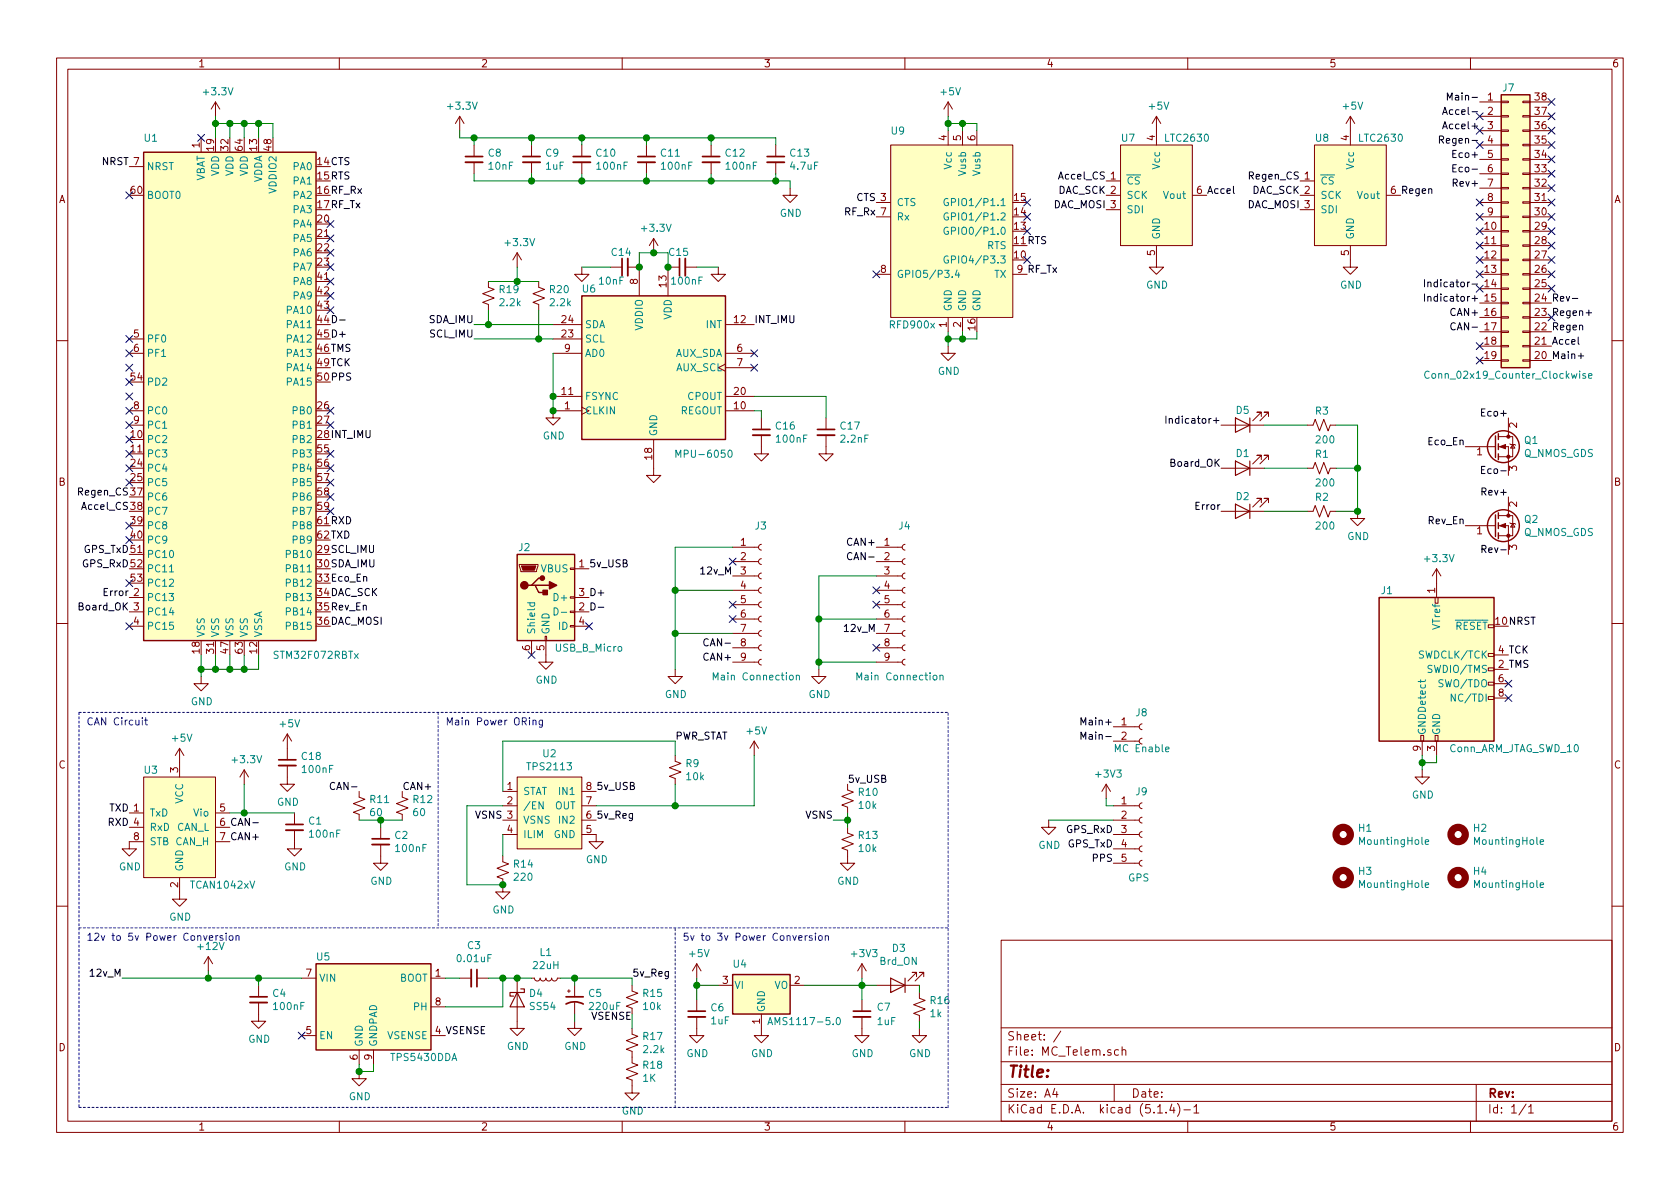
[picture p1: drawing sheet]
<svg xmlns="http://www.w3.org/2000/svg" width="297mm" height="210mm" viewBox="0 0 297 210" stroke-linecap="round" stroke-linejoin="round" font-family="sans-serif">
<defs><g id="words">
<text font-size="2.8" fill="#840000" x="178" y="190.5">Title:</text>
<g font-size="2.1" fill="#840000">
<text x="178" y="184">Sheet: /</text>
<text x="178" y="186.7">File: MC_Telem.sch</text>
<text x="178" y="196.9">KiCad E.D.A. kicad (5.1.4)-1</text>
<text x="178" y="194.1">Size: A4</text>
<text x="200" y="194.1">Date:</text>
<text x="263" y="194.1">Rev:</text>
<text x="263" y="196.9">Id: 1/1</text>
</g>
<g font-size="1.8" fill="#840000">
<text x="35" y="11.9">1</text>
<text x="85" y="11.9">2</text>
<text x="135" y="11.9">3</text>
<text x="185" y="11.9">4</text>
<text x="235" y="11.9">5</text>
<text x="285" y="11.9">6</text>
<text x="263" y="17.8">1</text>
<text x="271.4" y="17.8">38</text>
<text x="263" y="20.3">2</text>
<text x="263" y="22.9">3</text>
<text x="271.4" y="22.9">36</text>
<text x="271.4" y="20.3">37</text>
<text x="35.3" y="26.1" transform="rotate(-90 35.3 26.1)">1</text>
<text x="37.8" y="26.6" transform="rotate(-90 37.8 26.6)">19</text>
<text x="40.4" y="26.6" transform="rotate(-90 40.4 26.6)">32</text>
<text x="42.9" y="26.6" transform="rotate(-90 42.9 26.6)">64</text>
<text x="45.5" y="26.6" transform="rotate(-90 45.5 26.6)">13</text>
<text x="48" y="26.6" transform="rotate(-90 48 26.6)">48</text>
<text x="167.4" y="24.9" transform="rotate(-90 167.4 24.9)">4</text>
<text x="169.9" y="24.9" transform="rotate(-90 169.9 24.9)">5</text>
<text x="172.5" y="24.9" transform="rotate(-90 172.5 24.9)">6</text>
<text x="204.2" y="24.9" transform="rotate(-90 204.2 24.9)">4</text>
<text x="238.5" y="24.9" transform="rotate(-90 238.5 24.9)">4</text>
<text x="263" y="25.4">4</text>
<text x="263" y="27.9">5</text>
<text x="271.4" y="27.9">34</text>
<text x="271.4" y="25.4">35</text>
<text x="10.4" y="35.9">A</text>
<text x="23.2" y="34.3">60</text>
<text x="179.4" y="35.6">15</text>
<text x="263" y="30.5">6</text>
<text x="263" y="33">7</text>
<text x="263" y="35.6">8</text>
<text x="271.4" y="35.6">31</text>
<text x="271.4" y="33">32</text>
<text x="271.4" y="30.5">33</text>
<text x="285.4" y="35.9">A</text>
<text x="56.2" y="39.4">20</text>
<text x="56.2" y="41.9">21</text>
<text x="179.4" y="40.6">13</text>
<text x="179.4" y="38.1">14</text>
<text x="262.6" y="40.6">10</text>
<text x="263" y="38.1">9</text>
<text x="271.4" y="40.6">29</text>
<text x="271.4" y="38.1">30</text>
<text x="56.2" y="44.4">22</text>
<text x="56.2" y="47">23</text>
<text x="179.4" y="45.7">10</text>
<text x="204.2" y="45.2" transform="rotate(-90 204.2 45.2)">5</text>
<text x="238.5" y="45.2" transform="rotate(-90 238.5 45.2)">5</text>
<text x="262.6" y="43.2">11</text>
<text x="262.6" y="45.7">12</text>
<text x="271.4" y="45.7">27</text>
<text x="271.4" y="43.2">28</text>
<text x="56.2" y="49.5">41</text>
<text x="56.2" y="52.1">42</text>
<text x="112.8" y="50.3" transform="rotate(-90 112.8 50.3)">8</text>
<text x="117.9" y="50.7" transform="rotate(-90 117.9 50.7)">13</text>
<text x="155.7" y="48.3">8</text>
<text x="262.6" y="48.3">13</text>
<text x="262.6" y="50.8">14</text>
<text x="262.6" y="53.3">15</text>
<text x="271.4" y="50.8">25</text>
<text x="271.4" y="48.3">26</text>
<text x="23.6" y="59.7">5</text>
<text x="56.2" y="54.6">43</text>
<text x="99.4" y="59.7">23</text>
<text x="99.4" y="57.1">24</text>
<text x="129.8" y="57.1">12</text>
<text x="167.4" y="57.9" transform="rotate(-90 167.4 57.9)">1</text>
<text x="169.9" y="57.9" transform="rotate(-90 169.9 57.9)">2</text>
<text x="172.5" y="58.4" transform="rotate(-90 172.5 58.4)">16</text>
<text x="23.6" y="62.2">6</text>
<text x="99.8" y="62.2">9</text>
<text x="130.3" y="62.2">6</text>
<text x="130.3" y="64.8">7</text>
<text x="262.6" y="61">18</text>
<text x="262.6" y="63.5">19</text>
<text x="23.2" y="67.3">54</text>
<text x="99.4" y="69.8">11</text>
<text x="129.8" y="69.8">20</text>
<text x="23.2" y="77.5">10</text>
<text x="23.6" y="72.4">8</text>
<text x="23.6" y="74.9">9</text>
<text x="56.2" y="72.4">26</text>
<text x="56.2" y="74.9">27</text>
<text x="99.8" y="72.4">1</text>
<text x="129.8" y="72.4">10</text>
<text x="268.2" y="75.7" transform="rotate(-90 268.2 75.7)">2</text>
<text x="23.2" y="80">11</text>
<text x="23.2" y="82.5">24</text>
<text x="56.2" y="80">55</text>
<text x="56.2" y="82.5">56</text>
<text x="115.3" y="81.2" transform="rotate(-90 115.3 81.2)">18</text>
<text x="261.1" y="80.5">1</text>
<text x="268.2" y="83.3" transform="rotate(-90 268.2 83.3)">3</text>
<text x="10.4" y="85.9">B</text>
<text x="23.2" y="85.1">25</text>
<text x="56.2" y="85.1">57</text>
<text x="56.2" y="87.6">58</text>
<text x="268.2" y="89.6" transform="rotate(-90 268.2 89.6)">2</text>
<text x="285.4" y="85.9">B</text>
<text x="23.2" y="92.7">39</text>
<text x="23.2" y="95.2">40</text>
<text x="56.2" y="90.2">59</text>
<text x="261.1" y="94.5">1</text>
<text x="102.4" y="100.3">1</text>
<text x="131" y="96.5">1</text>
<text x="131" y="99.1">2</text>
<text x="131" y="101.6">3</text>
<text x="156.4" y="96.5">1</text>
<text x="156.4" y="99.1">2</text>
<text x="156.4" y="101.6">3</text>
<text x="268.2" y="97.3" transform="rotate(-90 268.2 97.3)">3</text>
<text x="23.2" y="102.9">53</text>
<text x="23.6" y="107.9">3</text>
<text x="131" y="104.1">4</text>
<text x="131" y="106.7">5</text>
<text x="156.4" y="104.1">4</text>
<text x="156.4" y="106.7">5</text>
<text x="253.7" y="104.9" transform="rotate(-90 253.7 104.9)">1</text>
<text x="23.6" y="110.5">4</text>
<text x="102.4" y="110.5">4</text>
<text x="131" y="109.2">6</text>
<text x="131" y="111.8">7</text>
<text x="156.4" y="109.2">6</text>
<text x="156.4" y="111.8">7</text>
<text x="35.3" y="115.5" transform="rotate(-90 35.3 115.5)">18</text>
<text x="37.8" y="115.5" transform="rotate(-90 37.8 115.5)">31</text>
<text x="40.4" y="115.5" transform="rotate(-90 40.4 115.5)">47</text>
<text x="42.9" y="115.5" transform="rotate(-90 42.9 115.5)">63</text>
<text x="45.5" y="115.5" transform="rotate(-90 45.5 115.5)">12</text>
<text x="93.7" y="115" transform="rotate(-90 93.7 115)">6</text>
<text x="96.3" y="115" transform="rotate(-90 96.3 115)">5</text>
<text x="131" y="114.3">8</text>
<text x="131" y="116.8">9</text>
<text x="156.4" y="114.3">8</text>
<text x="156.4" y="116.8">9</text>
<text x="264.9" y="120.6">6</text>
<text x="264.9" y="123.2">8</text>
<text x="198.3" y="128.3">1</text>
<text x="198.3" y="130.8">2</text>
<text x="10.4" y="135.9">C</text>
<text x="31.5" y="136.6" transform="rotate(-90 31.5 136.6)">3</text>
<text x="251.2" y="132.8" transform="rotate(-90 251.2 132.8)">9</text>
<text x="253.7" y="132.8" transform="rotate(-90 253.7 132.8)">3</text>
<text x="285.4" y="135.9">C</text>
<text x="38.9" y="143.5">5</text>
<text x="89.7" y="139.7">1</text>
<text x="89.7" y="142.2">2</text>
<text x="103.7" y="142.2">7</text>
<text x="103.7" y="139.7">8</text>
<text x="198.3" y="142.2">1</text>
<text x="23.6" y="148.6">8</text>
<text x="89.7" y="147.3">4</text>
<text x="103.7" y="147.3">5</text>
<text x="103.7" y="144.8">6</text>
<text x="198.3" y="144.8">2</text>
<text x="198.3" y="147.3">3</text>
<text x="198.3" y="149.9">4</text>
<text x="198.3" y="152.4">5</text>
<text x="31.5" y="156.9" transform="rotate(-90 31.5 156.9)">2</text>
<text x="54.1" y="172.7">7</text>
<text x="77" y="172.7">1</text>
<text x="127.8" y="174">3</text>
<text x="140.5" y="174">2</text>
<text x="77" y="177.8">8</text>
<text x="10.4" y="185.9">D</text>
<text x="54.1" y="182.9">5</text>
<text x="134.4" y="181.1" transform="rotate(-90 134.4 181.1)">1</text>
<text x="285.4" y="185.9">D</text>
<text x="63.2" y="187.4" transform="rotate(-90 63.2 187.4)">6</text>
<text x="65.8" y="187.4" transform="rotate(-90 65.8 187.4)">9</text>
<text x="35" y="199.9">1</text>
<text x="85" y="199.9">2</text>
<text x="135" y="199.9">3</text>
<text x="185" y="199.9">4</text>
<text x="235" y="199.9">5</text>
<text x="285" y="199.9">6</text>
</g>
<g font-size="1.8" fill="#008484">
<text x="36.1" y="16.9">+3.3V</text>
<text x="166.4" y="16.9">+5V</text>
<text x="265.7" y="16.2">J7</text>
<text x="79.3" y="19.4">+3.3V</text>
<text x="157.6" y="23.8">U9</text>
<text x="203.3" y="19.4">+5V</text>
<text x="237.5" y="19.4">+5V</text>
<text x="25.6" y="25.1">U1</text>
<text x="86.4" y="27.7">C8</text>
<text x="96.5" y="27.7">C9</text>
<text x="105.5" y="27.7">C10</text>
<text x="116.9" y="27.7">C11</text>
<text x="128.3" y="27.7">C12</text>
<text x="139.8" y="27.7">C13</text>
<text x="168.3" y="29.8" transform="rotate(-90 168.3 29.8)">Vcc</text>
<text x="198.3" y="25.1">U7</text>
<text x="205.1" y="29.8" transform="rotate(-90 205.1 29.8)">Vcc</text>
<text x="206.2" y="25.1">LTC2630</text>
<text x="232.6" y="25.1">U8</text>
<text x="239.4" y="29.8" transform="rotate(-90 239.4 29.8)">Vcc</text>
<text x="240.5" y="25.1">LTC2630</text>
<text x="25.9" y="35.2">BOOT0</text>
<text x="25.9" y="30.1">NRST</text>
<text x="36.2" y="32.3" transform="rotate(-90 36.2 32.3)">VBAT</text>
<text x="38.7" y="31.2" transform="rotate(-90 38.7 31.2)">VDD</text>
<text x="41.3" y="31.2" transform="rotate(-90 41.3 31.2)">VDD</text>
<text x="43.8" y="31.2" transform="rotate(-90 43.8 31.2)">VDD</text>
<text x="46.4" y="32.4" transform="rotate(-90 46.4 32.4)">VDDA</text>
<text x="48.9" y="34" transform="rotate(-90 48.9 34)">VDDIO2</text>
<text x="51.9" y="30.1">PA0</text>
<text x="51.9" y="32.6">PA1</text>
<text x="51.9" y="35.2">PA2</text>
<text x="86.5" y="30">10nF</text>
<text x="96.5" y="30">1uF</text>
<text x="105.7" y="30">100nF</text>
<text x="117.1" y="30">100nF</text>
<text x="128.5" y="30">100nF</text>
<text x="139.9" y="30">4.7uF</text>
<text x="170.8" y="31" transform="rotate(-90 170.8 31)">Vusb</text>
<text x="173.4" y="31" transform="rotate(-90 173.4 31)">Vusb</text>
<text x="199.1" y="32.6">CS</text>
<text x="199.1" y="35.2">SCK</text>
<text x="205.9" y="35.2">Vout</text>
<text x="233.4" y="32.6">CS</text>
<text x="233.4" y="35.2">SCK</text>
<text x="240.2" y="35.2">Vout</text>
<text x="51.9" y="37.7">PA3</text>
<text x="51.9" y="40.3">PA4</text>
<text x="113.6" y="41">+3.3V</text>
<text x="137.9" y="38.3">GND</text>
<text x="158.5" y="36.4">CTS</text>
<text x="158.5" y="39">Rx</text>
<text x="168.5" y="41.5">GPIO0/P1.0</text>
<text x="168.5" y="39">GPIO1/P1.2</text>
<text x="168.5" y="36.4">GPIO1/P1.1</text>
<text x="199.1" y="37.7">SDI</text>
<text x="233.4" y="37.7">SDI</text>
<text x="51.9" y="42.8">PA5</text>
<text x="51.9" y="45.3">PA6</text>
<text x="51.9" y="47.9">PA7</text>
<text x="89.5" y="43.5">+3.3V</text>
<text x="108.2" y="45.3">C14</text>
<text x="118.4" y="45.3">C15</text>
<text x="168.5" y="46.6">GPIO4/P3.3</text>
<text x="174.5" y="44.1">RTS</text>
<text x="205.1" y="42.4" transform="rotate(-90 205.1 42.4)">GND</text>
<text x="239.4" y="42.4" transform="rotate(-90 239.4 42.4)">GND</text>
<text x="51.9" y="50.4">PA8</text>
<text x="51.9" y="53">PA9</text>
<text x="88.4" y="51.8">R19</text>
<text x="97.3" y="51.8">R20</text>
<text x="103" y="51.7">U6</text>
<text x="106" y="50.3">10nF</text>
<text x="118.9" y="50.3">100nF</text>
<text x="158.5" y="49.1">GPIO5/P3.4</text>
<text x="175.8" y="49.1">TX</text>
<text x="202.6" y="51">GND</text>
<text x="236.9" y="51">GND</text>
<text x="51" y="55.5">PA10</text>
<text x="51" y="58">PA11</text>
<text x="88.5" y="54.1">2.2k</text>
<text x="97.4" y="54.1">2.2k</text>
<text x="103.4" y="58">SDA</text>
<text x="113.7" y="58.4" transform="rotate(-90 113.7 58.4)">VDDIO</text>
<text x="118.7" y="56.6" transform="rotate(-90 118.7 56.6)">VDD</text>
<text x="124.9" y="58">INT</text>
<text x="157.5" y="58.1">RFD900x</text>
<text x="168.3" y="55.1" transform="rotate(-90 168.3 55.1)">GND</text>
<text x="170.8" y="55.1" transform="rotate(-90 170.8 55.1)">GND</text>
<text x="173.4" y="55.1" transform="rotate(-90 173.4 55.1)">GND</text>
<text x="25.9" y="60.6">PF0</text>
<text x="25.9" y="63.1">PF1</text>
<text x="51" y="60.6">PA12</text>
<text x="51" y="63.1">PA13</text>
<text x="51" y="65.7">PA14</text>
<text x="103.4" y="60.6">SCL</text>
<text x="103.4" y="63.1">AD0</text>
<text x="119.3" y="63.1">AUX_SDA</text>
<text x="119.5" y="65.7">AUX_SCL</text>
<text x="25.9" y="68.2">PD2</text>
<text x="51" y="68.2">PA15</text>
<text x="103.4" y="70.7">FSYNC</text>
<text x="121.6" y="70.7">CPOUT</text>
<text x="165.8" y="66.3">GND</text>
<text x="252.8" y="67">Conn_02x19_Counter_Clockwise</text>
<text x="25.9" y="73.3">PC0</text>
<text x="25.9" y="75.8">PC1</text>
<text x="51.9" y="73.3">PB0</text>
<text x="51.9" y="75.8">PB1</text>
<text x="96" y="77.7">GND</text>
<text x="103.4" y="73.3">CLKIN</text>
<text x="116.2" y="77.2" transform="rotate(-90 116.2 77.2)">GND</text>
<text x="120.2" y="73.3">REGOUT</text>
<text x="137.2" y="76">C16</text>
<text x="148.7" y="76">C17</text>
<text x="218.6" y="73.2">D5</text>
<text x="232.6" y="73.3">R3</text>
<text x="25.9" y="78.4">PC2</text>
<text x="25.9" y="80.9">PC3</text>
<text x="25.9" y="83.4">PC4</text>
<text x="51.9" y="78.4">PB2</text>
<text x="51.9" y="80.9">PB3</text>
<text x="51.9" y="83.4">PB4</text>
<text x="120.2" y="80.9">MPU-6050</text>
<text x="137.4" y="78.3">100nF</text>
<text x="148.8" y="78.3">2.2nF</text>
<text x="218.6" y="80.8">D1</text>
<text x="232.6" y="80.9">R1</text>
<text x="232.8" y="78.4">200</text>
<text x="269.4" y="80.8">Q_NMOS_GDS</text>
<text x="269.6" y="78.5">Q1</text>
<text x="25.9" y="86">PC5</text>
<text x="25.9" y="88.5">PC6</text>
<text x="51.9" y="86">PB5</text>
<text x="51.9" y="88.5">PB6</text>
<text x="218.6" y="88.4">D2</text>
<text x="232.6" y="88.6">R2</text>
<text x="232.8" y="86">200</text>
<text x="25.9" y="91.1">PC7</text>
<text x="25.9" y="93.6">PC8</text>
<text x="51.9" y="91.1">PB7</text>
<text x="51.9" y="93.6">PB8</text>
<text x="133.6" y="93.6">J3</text>
<text x="159" y="93.6">J4</text>
<text x="232.8" y="93.6">200</text>
<text x="238.2" y="95.5">GND</text>
<text x="269.4" y="94.8">Q_NMOS_GDS</text>
<text x="269.6" y="92.5">Q2</text>
<text x="25.9" y="98.7">PC10</text>
<text x="25.9" y="101.2">PC11</text>
<text x="25.9" y="96.1">PC9</text>
<text x="51" y="98.7">PB10</text>
<text x="51" y="101.2">PB11</text>
<text x="51.9" y="96.1">PB9</text>
<text x="91.7" y="97.5">J2</text>
<text x="95.7" y="101.2">VBUS</text>
<text x="252" y="99.4">+3.3V</text>
<text x="25.9" y="103.8">PC12</text>
<text x="25.9" y="106.3">PC13</text>
<text x="51" y="103.8">PB12</text>
<text x="51" y="106.3">PB13</text>
<text x="98.3" y="106.3">D+</text>
<text x="244.2" y="105.1">J1</text>
<text x="25.9" y="108.8">PC14</text>
<text x="25.9" y="111.4">PC15</text>
<text x="36.2" y="112.8" transform="rotate(-90 36.2 112.8)">VSS</text>
<text x="38.7" y="112.8" transform="rotate(-90 38.7 112.8)">VSS</text>
<text x="41.3" y="112.8" transform="rotate(-90 41.3 112.8)">VSS</text>
<text x="43.8" y="112.8" transform="rotate(-90 43.8 112.8)">VSS</text>
<text x="46.4" y="112.8" transform="rotate(-90 46.4 112.8)">VSSA</text>
<text x="51" y="108.8">PB14</text>
<text x="51" y="111.4">PB15</text>
<text x="94.6" y="112.3" transform="rotate(-90 94.6 112.3)">Shield</text>
<text x="97.2" y="112.3" transform="rotate(-90 97.2 112.3)">GND</text>
<text x="98.8" y="111.4">ID</text>
<text x="254.6" y="111.2" transform="rotate(-90 254.6 111.2)">VTref</text>
<text x="257.3" y="111.4">RESET</text>
<text x="48.7" y="116.5">STM32F072RBTx</text>
<text x="98.3" y="115.2">USB_B_Micro</text>
<text x="251.3" y="116.5">SWDCLK/TCK</text>
<text x="252.9" y="119">SWDIO/TMS</text>
<text x="33.7" y="124.7">GND</text>
<text x="94.7" y="120.9">GND</text>
<text x="117.6" y="123.4">GND</text>
<text x="126.6" y="120.3">Main Connection</text>
<text x="143" y="123.4">GND</text>
<text x="152" y="120.3">Main Connection</text>
<text x="254.7" y="121.5">SWO/TDO</text>
<text x="257.3" y="124.1">NC/TDI</text>
<text x="30.5" y="131.2">+5V</text>
<text x="49.6" y="128.6">+5V</text>
<text x="132.1" y="129.9">+5V</text>
<text x="200.9" y="126.7">J8</text>
<text x="252.1" y="130" transform="rotate(-90 252.1 130)">GNDDetect</text>
<text x="254.6" y="130" transform="rotate(-90 254.6 130)">GND</text>
<text x="25.6" y="136.8">U3</text>
<text x="41.2" y="135">+3.3V</text>
<text x="53.4" y="134.4">C18</text>
<text x="53.6" y="136.7">100nF</text>
<text x="93.5" y="136.2">TPS2113</text>
<text x="96" y="133.9">U2</text>
<text x="121.3" y="135.7">R9</text>
<text x="121.4" y="138">10k</text>
<text x="193.9" y="137.5">+3V3</text>
<text x="197.4" y="133">MC Enable</text>
<text x="256.2" y="133">Conn_ARM_JTAG_SWD_10</text>
<text x="32.4" y="142.2" transform="rotate(-90 32.4 142.2)">VCC</text>
<text x="49" y="142.5">GND</text>
<text x="65.5" y="142">R11</text>
<text x="73.1" y="142">R12</text>
<text x="92.5" y="140.6">STAT</text>
<text x="92.5" y="143.1">/EN</text>
<text x="98.1" y="143.1">OUT</text>
<text x="99.1" y="140.6">IN1</text>
<text x="151.9" y="140.7">R10</text>
<text x="151.9" y="143">10k</text>
<text x="200.9" y="140.6">J9</text>
<text x="249.6" y="141.2">GND</text>
<text x="26.4" y="144.4">TxD</text>
<text x="26.4" y="146.9">RxD</text>
<text x="26.4" y="149.5">STB CAN_H</text>
<text x="31.2" y="146.9">CAN_L</text>
<text x="34.3" y="144.4">Vio</text>
<text x="54.6" y="145.8">C1</text>
<text x="54.9" y="148.1">100nF</text>
<text x="65.5" y="144.3">60</text>
<text x="69.8" y="148.4">C2</text>
<text x="73.2" y="144.3">60</text>
<text x="92.5" y="145.7">VSNS</text>
<text x="92.5" y="148.2">ILIM</text>
<text x="97.9" y="148.2">GND</text>
<text x="99.1" y="145.7">IN2</text>
<text x="151.9" y="148.4">R13</text>
<text x="240.3" y="147.1">H1</text>
<text x="240.6" y="149.4">MountingHole</text>
<text x="260.6" y="147.1">H2</text>
<text x="260.9" y="149.4">MountingHole</text>
<text x="21" y="153.9">GND</text>
<text x="32.4" y="154.2" transform="rotate(-90 32.4 154.2)">GND</text>
<text x="50.2" y="153.9">GND</text>
<text x="70.1" y="150.7">100nF</text>
<text x="90.9" y="153.4">R14</text>
<text x="91" y="155.7">220</text>
<text x="103.6" y="152.6">GND</text>
<text x="151.9" y="150.7">10k</text>
<text x="183.6" y="150.1">GND</text>
<text x="199.5" y="155.9">GPS</text>
<text x="240.3" y="154.7">H3</text>
<text x="260.6" y="154.7">H4</text>
<text x="33.9" y="157.1">TCAN1042xV</text>
<text x="65.5" y="156.5">GND</text>
<text x="87.1" y="161.5">GND</text>
<text x="148" y="156.5">GND</text>
<text x="240.6" y="157">MountingHole</text>
<text x="260.9" y="157">MountingHole</text>
<text x="29.9" y="162.8">GND</text>
<text x="35.1" y="168">+12V</text>
<text x="82.7" y="167.8">C3</text>
<text x="56" y="169.8">U5</text>
<text x="56.4" y="173.6">VIN</text>
<text x="70.6" y="173.6">BOOT</text>
<text x="81" y="170.1">0.01uF</text>
<text x="94.4" y="171.4">22uH</text>
<text x="95.5" y="169.1">L1</text>
<text x="122" y="169.3">+5V</text>
<text x="129.7" y="171.1">U4</text>
<text x="150.7" y="169.3">+3V3</text>
<text x="155.6" y="170.6">Brd_ON</text>
<text x="157.8" y="168.3">D3</text>
<text x="48.3" y="176.3">C4</text>
<text x="48.5" y="178.6">100nF</text>
<text x="73.2" y="178.7">PH</text>
<text x="93.6" y="176.3">D4</text>
<text x="93.8" y="178.6">SS54</text>
<text x="104.1" y="176.3">C5</text>
<text x="104.4" y="178.6">220uF</text>
<text x="113.8" y="176.3">R15</text>
<text x="113.8" y="178.6">10k</text>
<text x="125.7" y="178.8">C6</text>
<text x="129.8" y="174.9">VI</text>
<text x="135.3" y="179.1" transform="rotate(-90 135.3 179.1)">GND</text>
<text x="136.9" y="174.9">VO</text>
<text x="155.1" y="178.7">C7</text>
<text x="164.5" y="179.9">1k</text>
<text x="164.6" y="177.6">R16</text>
<text x="43.9" y="184.4">GND</text>
<text x="56.4" y="183.8">EN</text>
<text x="64.1" y="185.2" transform="rotate(-90 64.1 185.2)">GND</text>
<text x="66.7" y="185.2" transform="rotate(-90 66.7 185.2)">GNDPAD</text>
<text x="68.5" y="183.8">VSENSE</text>
<text x="89.6" y="185.7">GND</text>
<text x="99.8" y="185.7">GND</text>
<text x="113.8" y="183.9">R17</text>
<text x="125.8" y="181.1">1uF</text>
<text x="136.8" y="181.3">AMS1117-5.0</text>
<text x="155.2" y="181.3">1uF</text>
<text x="69.3" y="187.6">TPS5430DDA</text>
<text x="113.7" y="191.3">1K</text>
<text x="113.8" y="189">R18</text>
<text x="113.9" y="186.2">2.2k</text>
<text x="121.4" y="186.9">GND</text>
<text x="132.8" y="186.9">GND</text>
<text x="150.6" y="186.9">GND</text>
<text x="160.7" y="186.9">GND</text>
<text x="61.7" y="194.6">GND</text>
<text x="109.9" y="197.1">GND</text>
</g>
<g font-size="1.8">
<text x="257" y="17.8">Main-</text>
<text x="255.9" y="22.9">Accel+</text>
<text x="256.3" y="20.3">Accel-</text>
<text x="18" y="29.2">NRST 7</text>
<text x="56.2" y="29.2">14CTS</text>
<text x="255.6" y="25.4">Regen-</text>
<text x="257.4" y="27.9">Eco+</text>
<text x="56.2" y="31.7">15RTS</text>
<text x="56.2" y="34.3">16RF_Rx</text>
<text x="151.4" y="35.6">CTS 3</text>
<text x="187" y="34.3">DAC_SCK 2</text>
<text x="187.4" y="31.7">Accel_CS 1</text>
<text x="211.6" y="34.3">6 Accel</text>
<text x="221" y="31.7">Regen_CS 1</text>
<text x="221.3" y="34.3">DAC_SCK 2</text>
<text x="245.9" y="34.3">6 Regen</text>
<text x="257.4" y="33">Rev+</text>
<text x="257.8" y="30.5">Eco-</text>
<text x="56.2" y="36.8">17RF_Tx</text>
<text x="149.3" y="38.1">RF_Rx 7</text>
<text x="186.2" y="36.8">DAC_MOSI 3</text>
<text x="220.5" y="36.8">DAC_MOSI 3</text>
<text x="179.4" y="43.2">11RTS</text>
<text x="179.9" y="48.3">9 RF_Tx</text>
<text x="253.1" y="53.3">Indicator+</text>
<text x="253.6" y="50.8">Indicator-</text>
<text x="271.4" y="53.3">24 Rev-</text>
<text x="56.2" y="57.1">44D-</text>
<text x="56.2" y="59.7">45D+</text>
<text x="75.9" y="57.1">SDA_IMU</text>
<text x="76" y="59.7">SCL_IMU</text>
<text x="133.3" y="57.1">INT_IMU</text>
<text x="256.7" y="55.9">CAN+ 16</text>
<text x="257.2" y="58.4">CAN- 17</text>
<text x="271.4" y="58.4">22 Regen</text>
<text x="56.2" y="62.2">46TMS</text>
<text x="56.2" y="64.8">49TCK</text>
<text x="271.4" y="63.5">20 Main+</text>
<text x="271.4" y="61">21 Accel</text>
<text x="56.2" y="67.3">50PPS</text>
<text x="56.2" y="77.5">28INT_IMU</text>
<text x="207.4" y="74.9">Indicator+</text>
<text x="262.4" y="73.7">Eco+</text>
<text x="207.2" y="82.5">Board_OK</text>
<text x="252.6" y="78.7">Eco_En</text>
<text x="262.9" y="83.8">Eco-</text>
<text x="14" y="87.6">Regen_CS 37</text>
<text x="262.4" y="87.6">Rev+</text>
<text x="14.7" y="90.2">Accel_CS 38</text>
<text x="56.2" y="92.7">61RXD</text>
<text x="56.2" y="95.2">62TXD</text>
<text x="211.6" y="90.2">Error</text>
<text x="252.6" y="92.7">Rev_En</text>
<text x="14.6" y="100.3">GPS_RxD 52</text>
<text x="14.8" y="97.8">GPS_TxD 51</text>
<text x="56.2" y="97.8">29SCL_IMU</text>
<text x="56.2" y="100.3">30SDA_IMU</text>
<text x="104.1" y="100.3">5v_USB</text>
<text x="124.1" y="101.6">12v_M</text>
<text x="150.1" y="96.5">CAN+</text>
<text x="150.5" y="99.1">CAN-</text>
<text x="262.9" y="97.8">Rev-</text>
<text x="14.1" y="107.9">Board_OK</text>
<text x="18.5" y="105.4">Error 2</text>
<text x="56.2" y="102.9">33Eco_En</text>
<text x="56.2" y="105.4">34DAC_SCK</text>
<text x="56.2" y="107.9">35Rev_En</text>
<text x="102.4" y="107.9">2 D-</text>
<text x="102.4" y="105.4">3 D+</text>
<text x="56.2" y="110.5">36DAC_MOSI</text>
<text x="149.5" y="111.8">12v_M</text>
<text x="264.5" y="110.5">10NRST</text>
<text x="124.7" y="116.8">CAN+</text>
<text x="125.1" y="114.3">CAN-</text>
<text x="264.9" y="118.1">2 TMS</text>
<text x="264.9" y="115.6">4 TCK</text>
<text x="119.4" y="130.8">PWR_STAT</text>
<text x="191.8" y="128.3">Main+</text>
<text x="192.2" y="130.8">Main-</text>
<text x="19.3" y="143.5">TXD 1</text>
<text x="59.1" y="139.7">CAN-</text>
<text x="71.1" y="139.7">CAN+</text>
<text x="105.4" y="139.7">5v_USB</text>
<text x="149.9" y="138.4">5v_USB</text>
<text x="19.1" y="146">RXD 4</text>
<text x="38.9" y="146">6 CAN-</text>
<text x="38.9" y="148.6">7 CAN+</text>
<text x="84.1" y="144.8">VSNS 3</text>
<text x="105.4" y="144.8">5v_Reg</text>
<text x="142.5" y="144.8">VSNS</text>
<text x="188.6" y="147.3">GPS_RxD</text>
<text x="188.8" y="149.9">GPS_TxD</text>
<text x="193.3" y="152.4">PPS</text>
<text x="16.2" y="172.7">12v_M</text>
<text x="111.8" y="172.7">5v_Reg</text>
<text x="77" y="182.9">4 VSENSE</text>
<text x="104.6" y="180.3">VSENSE</text>
</g>
<text font-size="1.8" fill="#000084" x="271.4" y="55.9">23 Regen+</text>
<g font-size="1.8" fill="#0000c2">
<text x="15.2" y="128.3">CAN Circuit</text>
<text x="78.7" y="128.3">Main Power ORing</text>
<text x="15.2" y="166.4">12v to 5v Power Conversion</text>
<text x="120.6" y="166.4">5v to 3v Power Conversion</text>
</g>
</g></defs>
<g fill="none" stroke="#840000" stroke-width=".18">
<path d="M10 10.3h277v189.9h-277zM12 12.2h273v186.1h-273zM38.1 18l-.8 1.3M38.1 18v2.6M38.1 18l.8 1.3M60 10.3v1.9M110 10.3v1.9M160 10.3v1.9M167.6 18v2.6M167.6 18l-.7 1.3M167.6 18l.8 1.3M210 10.3v1.9"/>
<path d="M260 10.3v1.9M261.6 18h3.8M265.4 17.9h1.3v.3h-1.3zM269.2 17.9h1.3v.3h-1.3zM270.5 18h3.8M22.9 29.5h2.5M35.6 24.4v2.5M81.3 20.6l-.8 1.2M81.3 20.6v2.5M81.3 20.6l.7 1.2M83.8 25.6v2.1M83.8 28.7v2"/>
<path d="M94 25.6v2.1M94 28.7v2M102.9 25.6v2.1M102.9 28.7v2M114.3 25.6v2.1M114.3 28.7v2M125.7 25.6v2.1M125.7 28.7v2M137.2 25.6v2.1M137.2 28.7v2M139.7 33.3v1.2h1.3l-1.3 1.3-1.3-1.3h1.3M154.9 35.8h2.6"/>
<path d="M154.9 38.3h2.6M157.5 25.6h21.6v30.5h-21.6zM167.6 23.1v2.5M170.2 23.1v2.5M172.7 23.1v2.5M195.6 32h2.5M195.6 34.5h2.5M195.6 37.1h2.5M198.1 25.6h12.7v17.8h-12.7zM204.5 20.6v5M204.5 20.6l-.8 1.2M204.5 20.6l.7 1.2"/>
<path d="M210.8 34.5h2.6M229.9 32h2.5M229.9 34.5h2.5M229.9 37.1h2.5M232.4 25.6h12.7v17.8h-12.7zM238.8 20.6l-.8 1.2M238.8 20.6v5M238.8 20.6l.7 1.2M245.1 34.5h2.5M261.6 35.8h3.8M261.6 38.3h3.8M261.6 20.6h3.8"/>
<path d="M261.6 23.1h3.8M261.6 33.3h3.8M261.6 30.7h3.8M261.6 28.2h3.8M261.6 25.6h3.8M265.4 38.2h1.3v.3h-1.3zM265.4 35.7h1.3v.2h-1.3zM265.4 33.1h1.3v.3h-1.3zM265.4 30.6h1.3v.3h-1.3zM265.4 28.1h1.3v.2h-1.3zM265.4 25.5h1.3v.3h-1.3zM265.4 23h1.3v.2h-1.3z"/>
<path d="M265.4 20.4h1.3v.3h-1.3zM269.2 38.2h1.3v.3h-1.3zM269.2 35.7h1.3v.2h-1.3zM269.2 33.1h1.3v.3h-1.3zM269.2 30.6h1.3v.3h-1.3zM269.2 28.1h1.3v.2h-1.3zM269.2 25.5h1.3v.3h-1.3zM269.2 23h1.3v.2h-1.3zM269.2 20.4h1.3v.3h-1.3zM270.5 35.8h3.8M270.5 38.3h3.8M270.5 20.6h3.8"/>
<path d="M270.5 23.1h3.8M270.5 33.3h3.8M270.5 30.7h3.8M270.5 28.2h3.8M270.5 25.6h3.8M22.9 59.9h2.5M86.4 49.8v1l1 .4-2.1 .7 2.1 .8-2.1 .8 1.1 .3v1.1M91.4 44.7l-.7 1.3M91.4 44.7v2.5M91.4 44.7l.8 1.3M95.2 49.8v1l1.1 .4-2.1 .7 2.1 .8-2.1 .8 1 .3v1.1M97.8 57.4h5.1"/>
<path d="M97.8 59.9h5.1M102.9 47.2v1.3h1.2l-1.2 1.3-1.3-1.3h1.3M107.9 47.2h2.1M111 47.2h2v5.1M115.6 42.2l-.8 1.2M115.6 42.2v2.5M115.6 42.2l.7 1.2M120.1 47.2h-2v5.1M121.2 47.2h2M127 47.2v1.3h1.3l-1.3 1.3-1.3-1.3h1.3M128.3 57.4h5M154.9 48.5h2.6"/>
<path d="M167.6 56.1v2.6M170.2 56.1v2.6M179.1 48.5h2.5M204.5 43.4v3.8h1.2l-1.2 1.3-1.3-1.3h1.3M238.8 43.4v3.8h1.2l-1.2 1.3-1.3-1.3h1.3M261.6 48.5h3.8M261.6 40.9h3.8M261.6 43.4h3.8M261.6 46h3.8M261.6 51h3.8M261.6 53.6h3.8M261.6 56.1h3.8"/>
<path d="M261.6 58.7h3.8M265.4 45.8h1.3v.3h-1.3zM265.4 48.4h1.3v.2h-1.3zM265.4 50.9h1.3v.3h-1.3zM265.4 53.5h1.3v.2h-1.3zM265.4 56h1.3v.3h-1.3zM265.4 58.5h1.3v.3h-1.3zM265.4 43.3h1.3v.3h-1.3zM265.4 40.8h1.3v.2h-1.3zM269.2 45.8h1.3v.3h-1.3zM269.2 48.4h1.3v.2h-1.3zM269.2 50.9h1.3v.3h-1.3z"/>
<path d="M269.2 53.5h1.3v.2h-1.3zM269.2 56h1.3v.3h-1.3zM269.2 58.5h1.3v.3h-1.3zM269.2 43.3h1.3v.3h-1.3zM269.2 40.8h1.3v.2h-1.3zM270.5 48.5h3.8M270.5 40.9h3.8M270.5 43.4h3.8M270.5 46h3.8M270.5 51h3.8M270.5 53.6h3.8M270.5 56.1h3.8"/>
<path d="M270.5 58.7h3.8M10 60.2h2M22.9 72.6h2.5M22.9 62.5h2.5M22.9 75.2h2.5M97.8 70.1h5.1M97.8 62.5h5.1M102.9 72.6h-5.1v1.3h1.3l-1.3 1.3-1.3-1.3h1.3M115.6 77.7v6.4h1.2l-1.2 1.2-1.3-1.2h1.3M128.3 64.4l-1.3 .6 1.3 .7M128.3 72.6h5M128.3 70.1h5"/>
<path d="M128.3 62.5h5M128.3 65h5M134.6 77v3.3h1.3l-1.3 1.2-1.3-1.2h1.3M134.6 73.9v2M146 77v3.3h1.3l-1.3 1.2-1.2-1.2h1.2M146 73.9v2M167.6 61.2v1.3h1.3l-1.3 1.2-1.2-1.2h1.2M215.9 75.2h7.6M223 73.7v-.8h-.8h.8l-1.5 1.5M224.3 73.7v-.8h-.8h.8l-1.5 1.5M231.1 75.2h1.1l.3-1 .8 2 .8-2 .7 2 .4-1h1M259.1 79h5.1"/>
<path d="M261.6 61.2h3.8M261.6 63.7h3.8M264.2 79h.2M264.9 79h1.8v5.1M264.9 77.2h1.8M265.4 61.1h1.3v.2h-1.3zM265.4 63.6h1.3v.3h-1.3zM266.7 77.2h.8v3.6h-2.6M266.7 73.9v3.3M267 78.5l.1 .1h.7l.2 .1M267.5 78.6l.3 .6h-.7zM269.2 61.1h1.3v.2h-1.3z"/>
<path d="M269.2 63.6h1.3v.3h-1.3zM270.5 61.2h3.8M270.5 63.7h3.8M285 60.2h2M91.8 99.8h3.3v.3l-.2 1h-2.8zM129.5 99.3h4.6M129.5 96.8h4.6M134.6 98.8l-.3 .1-.2 .3 .1 .4 .4 .2M134.6 96.3l-.3 .1-.2 .3 .1 .4 .4 .2M154.9 99.3h4.6M154.9 96.8h4.6M160 98.8l-.3 .1-.2 .3 .1 .4 .4 .2"/>
<path d="M160 96.3l-.3 .1-.2 .3 .1 .4 .4 .2M215.9 82.8h7.6M215.9 90.4h7.6M223 88.9v-.8h-.8h.8l-1.5 1.6M223 81.3v-.8h-.8h.8l-1.5 1.5M224.3 88.9v-.8h-.8h.8l-1.5 1.6M224.3 81.3v-.8h-.8h.8l-1.5 1.5M231.1 82.8h1.1l.3-1 .8 2 .8-2 .7 2 .4-1h1M231.1 90.4h1.1l.3-1 .8 2 .8-2 .7 2 .4-1h1M240 90.4v1.3h1.3l-1.3 1.3-1.2-1.3h1.2M259.1 93h5.1M264.2 93h.2"/>
<path d="M264.9 93h1.8v5M264.9 91.2h1.8M266.7 91.2h.8v3.5h-2.6M266.7 87.9v3.3M267 92.5l.1 .1h.7l.2 .1M267.5 92.6l.3 .6h-.7zM10 110.3h2M22.9 108.2h2.5M22.9 105.7h2.5M22.9 110.7h2.5M35.6 119.6v1.3h1.2l-1.2 1.3-1.3-1.3h1.3M94 113.3v2.5"/>
<path d="M96.4 112.5h.2v.8h-.2zM96.5 113.3v3.8h1.3l-1.3 1.3-1.3-1.3h1.3M100.8 110.6h.8v.3h-.8zM100.8 108.1h.8v.2h-.8zM100.8 105.5h.8v.3h-.8zM100.8 100.5h.8v.2h-.8zM101.6 100.6h2.5M101.6 108.2h2.5M101.6 105.7h2.5M101.6 110.7h2.5M119.4 118.4v1.2h1.2l-1.2 1.3-1.3-1.3h1.3M129.5 117.1h4.6"/>
<path d="M129.5 114.5h4.6M129.5 112h4.6M129.5 109.5h4.6M129.5 106.9h4.6M129.5 104.4h4.6M129.5 101.8h4.6M134.6 116.6l-.3 .1-.2 .3 .1 .4 .4 .2M134.6 114l-.3 .1-.2 .4 .1 .4 .4 .2M134.6 111.5l-.3 .1-.2 .3 .1 .4 .4 .2M134.6 109l-.3 .1-.2 .3 .1 .4 .4 .2M134.6 106.4l-.3 .1-.2 .4 .1 .3 .4 .2M134.6 103.9l-.3 .1-.2 .3 .1 .4 .4 .2"/>
<path d="M134.6 101.3l-.3 .1-.2 .4 .1 .4 .4 .2M144.8 118.4v1.2h1.2l-1.2 1.3-1.3-1.3h1.3M154.9 117.1h4.6M154.9 114.5h4.6M154.9 112h4.6M154.9 109.5h4.6M154.9 106.9h4.6M154.9 104.4h4.6M154.9 101.8h4.6M160 116.6l-.3 .1-.2 .3 .1 .4 .4 .2M160 114l-.3 .1-.2 .4 .1 .4 .4 .2M160 111.5l-.3 .1-.2 .3 .1 .4 .4 .2"/>
<path d="M160 109l-.3 .1-.2 .3 .1 .4 .4 .2M160 106.4l-.3 .1-.2 .4 .1 .3 .4 .2M160 103.9l-.3 .1-.2 .3 .1 .4 .4 .2M160 101.3l-.3 .1-.2 .4 .1 .4 .4 .2M253.7 105.7h.6v1h-.6zM254 100.6l-.8 1.2M254 100.6v5.1M254 100.6l.8 1.2M263.1 115.6h1.1v.5h-1.1zM263.1 118.1h1.1v.5h-1.1zM263.1 110.5h1.1v.5h-1.1zM264.2 118.4h2.5"/>
<path d="M264.2 115.8h2.5M285 110.3h2M25.4 137.4h12.7v17.8h-12.7zM31.7 132.3v5.1M31.7 132.3l-.7 1.3M31.7 132.3l.8 1.3M43.2 136.1l-.8 1.3M43.2 136.1v2.6M43.2 136.1l.7 1.3M50.8 135.4v3.3h1.3l-1.3 1.2-1.3-1.2h1.3M50.8 129.8v4.6M50.8 129.8l-.8 1.3"/>
<path d="M50.8 129.8l.8 1.3M63.5 139.9v1.1l1 .3-2 .8 2 .8-2 .7 1 .4v1M71.1 139.9v1.1l1 .3-2 .8 2 .8-2 .7 1 .4v1M88.9 139.9h2.5M91.4 137.4h11.5v12.7h-11.5zM102.9 139.9h2.5M119.4 133.6v1l1 .4-2 .8 2 .7-2 .8 1 .4v1M133.3 131.1l-.7 1.2M133.3 131.1v2.5M133.3 131.1l.8 1.2M149.9 138.7v1l1 .4-2.1 .7 2.1 .8-2.1 .8 1.1 .3v1.1M195.6 138.7l-.8 1.2"/>
<path d="M195.6 138.7v2.5M195.6 138.7l.7 1.2M196.8 131.1h4.6M196.8 128.5h4.6M201.9 130.6l-.3 .1-.2 .3 .1 .4 .4 .2M201.9 128l-.3 .1-.2 .3 .1 .4 .4 .2M251.2 130h.5v1.1h-.5zM251.5 136.1v1.3h1.2l-1.2 1.3-1.3-1.3h1.3M251.5 131.1v2.5M253.7 130h.6v1.1h-.6zM254 131.1v2.5M263.1 120.6h1.1v.6h-1.1z"/>
<path d="M263.1 123.2h1.1v.5h-1.1zM264.2 120.9h2.5M264.2 123.4h2.5M22.9 143.8h2.5M22.9 146.3h2.5M25.4 148.8h-2.5v1.3h1.2l-1.2 1.3-1.3-1.3h1.3M31.7 155.2v3.8h1.3l-1.3 1.3-1.2-1.3h1.2M38.1 143.8h2.5M38.1 146.3h2.5M38.1 148.8h2.5M52.1 146.8v3.3h1.2l-1.2 1.3-1.3-1.3h1.3M52.1 143.8v2"/>
<path d="M67.3 149.3v3.3h1.3l-1.3 1.3-1.3-1.3h1.3M67.3 146.3v2M88.9 151.4v1l1 .4-2 .7 2 .8-2 .8 1 .3v2.3h1.3l-1.3 1.3-1.3-1.3h1.3M88.9 142.5h2.5M88.9 145h2.5M88.9 147.6h2.5M102.9 147.6h2.5v1.2h1.3l-1.3 1.3-1.3-1.3h1.3M102.9 142.5h2.5M102.9 145h2.5M149.9 146.3v1l1 .4-2.1 .8 2.1 .7-2.1 .8 1.1 .4v2.2h1.2l-1.2 1.3-1.3-1.3h1.3M185.4 145v1.3h1.3l-1.3 1.3-1.3-1.3h1.3M196.8 142.5h4.6"/>
<path d="M196.8 145h4.6M196.8 147.6h4.6M196.8 152.6h4.6M196.8 150.1h4.6M201.9 152.1l-.3 .1-.2 .4 .1 .4 .4 .2M201.9 149.6l-.3 .1-.2 .3 .1 .4 .4 .2M201.9 147.1l-.3 .1-.2 .3 .1 .4 .4 .2M201.9 144.5l-.3 .1-.2 .4 .1 .3 .4 .2M201.9 142l-.3 .1-.2 .3 .1 .4 .4 .2M10 160.2h2M36.8 169.2l-.7 1.2M36.8 169.2v2.5"/>
<path d="M36.8 169.2l.8 1.2M45.7 177.3v3.3h1.3l-1.3 1.3-1.3-1.3h1.3M45.7 174.2v2.1M53.3 173h2.6M76.2 173h2.5M76.2 178h2.5M81.3 173h2M84.3 173h2.1M91.4 173v8.9h1.3l-1.3 1.2-1.2-1.2h1.2M94 173h.5l.1 .3 .3 .2 .4-.1 .2-.4 .1 .3 .3 .2 .4-.1 .2-.4 .1 .3 .4 .2 .3-.1 .2-.4 .1 .3 .4 .2 .3-.1 .3-.4h.5M100.3 175.3h.5M100.6 175v.5"/>
<path d="M101.6 174.2v2.1M101.6 177.3v2M111.8 174.2v1.1l1 .3-2.1 .8 2.1 .8-2.1 .7 1.1 .4v1M123.2 179.8v3.3h1.3l-1.3 1.3-1.3-1.3h1.3M123.2 170.4v2.6M123.2 176.8v2M123.2 170.4l-.8 1.3M123.2 170.4l.8 1.3M127 174.2h2.5M134.6 179.3v3.8h1.3l-1.3 1.3-1.3-1.3h1.3M139.7 174.2h2.5M152.4 179.8v3.3h1.3l-1.3 1.3-1.3-1.3h1.3"/>
<path d="M152.4 170.4v2.6M152.4 176.8v2M152.4 170.4l-.8 1.3M152.4 170.4l.8 1.3M154.9 174.2h7.7M162.1 172.7v-.7h-.8h.8l-1.6 1.5M162.6 175.5v1l1 .4-2.1 .8 2.1 .7-2.1 .8 1.1 .4v1M163.3 172.7v-.7h-.7h.7l-1.5 1.5M177 166.3h108v32h-108zM285 160.2h2M53.3 183.1h2.6M60 198.3v1.9"/>
<path d="M63.5 189.5v1.2h1.3l-1.3 1.3-1.3-1.3h1.3M63.5 185.7v2.5M66 185.7v2.5M76.2 183.1h2.5M101.6 180.6v1.3h1.3l-1.3 1.2-1.3-1.2h1.3M110 198.3v1.9M111.8 181.9v1l1 .4-2.1 .7 2.1 .8-2.1 .7 1.1 .4v2.1l1 .3-2.1 .8 2.1 .8-2.1 .7 1.1 .4v2.3h1.2l-1.2 1.3-1.3-1.3h1.3M160 198.3v1.9M162.6 181.9v1.2h1.2l-1.2 1.3-1.3-1.3h1.3M177 194.8h108M177 191.8h108M177 187.8h108"/>
<path d="M177 181.8h108M186.5 192.5l-.4 1h1M186.8 193v1M187.6 182.3l-1.3 2M197 191.8v3M197.8 185.7l-.5-.1-.2 .3 .1 .6h.6M198.4 185.7h.1a.37 .37 0 0 1 .6 .1v.8M198.4 185.1v1.5M204.7 196.8h.8M206.2 196.7v.1M207.2 195.2l-.4 1.1h.9M207.5 195.8v1"/>
<path d="M208.2 195.1a1.71 1.71 0 0 1 0 2.3M209.3 196.3h1.2M210 198.3v1.9M211.1 195.8l.4-.5v1.5M211.1 196.8h.9M260 198.3v1.9M261 191.8v6.5M269.8 195.2l-1.2 2M270.3 195.8l.4-.5v1.5M270.3 196.8h.8"/>
</g>
<g fill="none" stroke="#840000" stroke-width=".33">
<path d="M82.3 28.7h3M92.5 28.7h3M101.3 28.7h3.1M112.8 28.7h3M124.2 28.7h3.1M135.6 28.7h3.1M111 45.7v3.1M121.2 45.7v3.1M133.1 77h3M144.5 77h3.1M49.3 135.4h3M50.5 146.8h3.1"/>
<path d="M65.8 149.3h3M44.2 177.3h3M83.3 171.4v3.1M121.7 179.8h3M150.9 179.8h3"/>
</g>
<g fill="none" stroke="#840000" stroke-width=".3">
<path d="M82.3 27.7h3M92.5 27.7h3M101.3 27.7h3.1M112.8 27.7h3M124.2 27.7h3.1M135.6 27.7h3.1M110 45.7v3.1M120.1 45.7v3.1M133.1 75.9h3M144.5 75.9h3.1M49.3 134.4h3M50.5 145.8h3.1"/>
<path d="M65.8 148.3h3M44.2 176.3h3M84.3 171.4v3.1M100.1 177.5a3.2 3.2 0 0 1 3 0M100.1 176.3h3M121.7 178.8h3M150.9 178.8h3"/>
</g>
<g fill="#ffffc2" stroke="#ffffc2" stroke-width=".18">
<path d="M129.5 172.3h10.2v7h-10.2z"/>
<path d="M91.4 98h10.2v15.3h-10.2z"/>
<path d="M55.9 170.4h20.3v15.3h-20.3z"/>
<path d="M25.4 137.4h12.7v17.8h-12.7z"/>
<path d="M102.9 52.3h25.4v25.4h-25.4z"/>
<path d="M91.4 137.4h11.5v12.7h-11.5z"/>
<path d="M157.5 25.6h21.6v30.5h-21.6z"/>
<path d="M25.4 26.9h30.5v86.4h-30.5z"/>
<path d="M198.1 25.6h12.7v17.8h-12.7z"/>
<path d="M243.8 105.7h20.4v25.4h-20.4z"/>
<path d="M232.4 25.6h12.7v17.8h-12.7z"/>
<path d="M265.4 16.8h5.1v48.2h-5.1z"/>
</g>
<g fill="none" stroke="#840000" stroke-width=".25">
<path d="M265.4 16.8h5.1v48.2h-5.1zM25.4 26.9h30.5v86.4h-30.5zM102.9 52.3h25.4v25.4h-25.4zM264.4 77.1v3.8M264.9 76.7v1M264.9 78.5v1M91.4 98h10.2v15.3h-10.2zM264.4 91.1v3.8M264.9 80.3v1M264.9 90.7v1M264.9 92.5v1M264.9 94.2v1"/>
<path d="M94 103.5h.6l.6 1.3h1.3M94.6 103.5h2.6M95.9 102.2h-.7l-1.2 1.3h-.7M243.8 105.7h20.4v25.4h-20.4zM55.9 170.4h20.3v15.3h-20.3zM129.5 172.3h10.2v7h-10.2z"/>
<circle cx="265.8" cy="79" r="2.82"/>
<circle cx="265.8" cy="93" r="2.82"/>
</g>
<g fill="none" stroke="#008484" stroke-width=".18">
<path d="M167.6 37.7a.59 .59 0 0 0-.7 .6 .59 .59 0 0 0 .7 .6l.1-.5h-.3M167.6 35.2a.59 .59 0 0 0-.7 .5 .59 .59 0 0 0 .7 .6l.1-.5h-.3M167.6 45.3a.59 .59 0 0 0-.7 .6 .59 .59 0 0 0 .7 .6l.1-.5h-.3M167.6 40.3a.59 .59 0 0 0-.7 .5 .59 .59 0 0 0 .7 .6l.1-.5h-.3M169.2 47.7l-.3 .9h.8M169.5 48.2v.9M128.8 79.7l.2-.1a.67 .67 0 0 1 .5 .6 .67 .67 0 0 1-.5 .7l-.3-.5zM252.7 65.8a.6 .6 0 0 0-.8 .4 .6 .6 0 0 0 .6 .7l.2-.1M280.3 66.1h-.3l-.2 .1 .1 .2 .4 .1v.3h-.5M280.9 66.5l.6-.1-.1-.3h-.3l-.2 .1v.6h.5M119.5 80.9v-1.3l.4 .9 .5-.9v1.3M30 101.1h.7"/>
<path d="M93.3 106.6h1.2M93.8 106.6l-.1 .4 .2 .2 .6-.1v-.5M98 107.5a.64 .64 0 0 1 .7 .6 .64 .64 0 0 1-.7 .7zM99.2 108.3h1M140.8 119.5l.2-.1 .3 .1 .1 .7M140.8 119.4v.8M166.2 119.5l.2-.1 .3 .1 .1 .7M166.2 119.4v.8M126.1 120.2v-1.2l.4 .9 .4-.9v1.2M151.5 120.2v-1.2l.4 .9 .4-.9v1.2M251.2 120.2v.5M252 120.2l-.2 .3h-1.1"/>
<path d="M257.3 122.7v1.3l-.7-1.3v1.3M96 141.8v1.2l-.7-1.2v1.2M252 156.5l.6-.1v-.2l-.4-.1-.2 .2 .1 .6h.5M252 148.9l.6-.1v-.3h-.4l-.2 .2 .1 .6h.5M272.3 156.5l.6-.1v-.2l-.4-.1-.2 .2 .1 .6h.5M272.3 148.9l.6-.1v-.3h-.4l-.2 .2 .1 .6h.5M135.8 181.2l.4-1.3 .4 1.3M135.9 180.8h.6M148 180.1l.2-.2a.67 .67 0 0 1 .4 .7 .67 .67 0 0 1-.4 .6l-.3-.2v-.3z"/>
</g>
<g fill="#840000" stroke="#840000" stroke-width=".25">
<path d="M96 104.4h.8v.8h-.8z"/>
<path d="M97.2 102.9l1.2 .6-1.2 .6z"/>
<circle cx="92.7" cy="103.5" r=".63"/>
<circle cx="95.9" cy="102.2" r=".38"/>
</g>
<g fill="#840000" stroke="#840000" stroke-width=".18">
<path d="M92.2 100.1h2.5l-.2 .7h-2z"/>
<path d="M265.2 79l1-.4v.8z"/>
<path d="M265.2 93l1-.4v.7z"/>
<circle cx="266.7" cy="80.8" r=".28"/>
<circle cx="266.7" cy="77.2" r=".28"/>
<circle cx="266.7" cy="94.7" r=".28"/>
<circle cx="266.7" cy="91.2" r=".28"/>
</g>
<path d="M218.4 73.9l2.6 1.3-2.6 1.2zM221 73.9v2.5M218.4 89.1l2.6 1.3-2.6 1.3zM218.4 81.5l2.6 1.3-2.6 1.3zM221 81.5v2.6M221 89.1v2.6M91.4 175.5l1.3 2.5h-2.5zM92.1 174.9h.6v.6h-2.5v.6h.6M157.5 173l2.5 1.2-2.5 1.3zM160 173v2.5" fill="none" stroke="#840000" stroke-width=".2"/>
<g fill="none" stroke="#840000" stroke-width="1.3">
<circle cx="237.5" cy="155.2" r="1.27"/>
<circle cx="237.5" cy="147.6" r="1.27"/>
<circle cx="257.8" cy="155.2" r="1.27"/>
<circle cx="257.8" cy="147.6" r="1.27"/>
</g>
<path d="M14 126h153.6M14 126v69.8M77.5 126v38.1M14 164.1h153.6M14 195.8h153.6M119.4 195.8v-31.7M167.6 195.8v-69.8" fill="none" stroke="#0000c2" stroke-width=".18" stroke-dasharray=".4 .4"/>
<g fill="none" stroke="#008400" stroke-width=".18">
<path d="M38.1 21.8h10.2v2.6M38.1 20.6v3.8M40.6 21.8v2.6M43.2 21.8v2.6M45.7 21.8v2.6M81.3 23.1v1.3h55.9v1.2M83.8 30.7v1.3h55.9v1.3M83.8 24.4v1.2M94 24.4v1.2M94 30.7v1.3M102.9 24.4v1.2M102.9 30.7v1.3"/>
<path d="M114.3 24.4v1.2M114.3 30.7v1.3M125.7 24.4v1.2M125.7 30.7v1.3M137.2 30.7v1.3M167.6 20.6v2.5M167.6 21.8h5.1v1.3M170.2 21.8v1.3M83.8 59.9h14M83.8 57.4h14M86.4 49.8h8.8M86.4 54.9v2.5"/>
<path d="M91.4 47.2v2.6M95.2 54.9v5M102.9 47.2h5M113 47.2v-2.5h5.1v2.5M123.2 47.2h3.8M167.6 58.7v2.5M170.2 58.7v1.2M172.7 58.7v1.2h-5.1M97.8 62.5v10.1M133.3 72.6h1.3v1.3M133.3 70.1h12.7v3.8M223.5 75.2h7.6"/>
<path d="M236.2 75.2h3.8v15.2h-3.8M129.5 96.8h-10.1v21.6M223.5 82.8h7.6M223.5 90.4h7.6M236.2 82.8h3.8M35.6 115.8v3.8M38.1 115.8v2.6M40.6 115.8v2.6M43.2 115.8v2.6M45.7 115.8v2.6h-10.1M119.4 104.4h10.1M119.4 112h10.1"/>
<path d="M144.8 117.1h10.1M144.8 109.5h10.1M154.9 101.8h-10.1v16.6M43.2 138.7v5.1M119.4 133.6v-2.5h-30.5v8.8M119.4 138.7v3.8M133.3 133.6v8.9h-27.9M251.5 133.6v2.5M254 133.6v1.3h-2.5M40.6 143.8h11.5M63.5 145h7.6M67.3 145v1.3"/>
<path d="M88.9 142.5h-6.4v14h6.4M88.9 147.6v3.8M147.3 145h2.6M149.9 143.8v2.5M185.4 145h11.4M195.6 141.2v1.3h1.2M21.6 173h31.7M36.8 171.7v1.3M45.7 173v1.2M78.7 173h2.6M86.4 173h7.6M88.9 173v5h-10.2"/>
<path d="M99.1 173h12.7v1.2M101.6 173v1.2M101.6 179.3v1.3M111.8 179.3v2.6M123.2 173v3.8M123.2 174.2h3.8M142.2 174.2h12.7M152.4 173v3.8M162.6 174.2v1.3M63.5 188.2v1.3h2.5v-1.3M162.6 180.6v1.3"/>
</g>
<g fill="none" stroke="#000" stroke-width=".18">
<path d="M255.2 19.9h.6M255.9 17.7v-1.3l.4 .9 .4-.9v1.3M218.1 32.9v1.1l.2 .2M254.5 24.7l.7-.1v-.4l-.7-.2v1.3M254.8 24.7l.4 .6M255.1 22.8l.4-1.3 .4 1.3M255.1 20.2l.4-1.2 .4 1.2M255.2 22.4h.6M256.9 29.7h.4M256.9 27.2h.4M257.5 29.1h-.6v1.3h.6M257.5 26.6h-.6v1.3h.6"/>
<path d="M60 56.6h1M251.9 49.4v1.3M251.9 52v1.3M252.5 50l.2-.1h.2l.1 .8M252.5 52.5l.2-.1 .2 .1 .1 .8M252.5 49.9v.8M252.5 52.4v.9M257.3 57.2a.6 .6 0 0 0-.8 .4 .6 .6 0 0 0 .5 .7l.3-.1M278 52.8h1M279 59.6v1.1l.2 .2M280.4 55.3h1M206.1 73.6v1.2"/>
<path d="M206.7 74.1l.2-.1 .3 .1 .1 .7M206.7 74v.8M262 72.9h.4M262.6 72.3h-.6v1.3h.6M279 62.9h1M150.6 97.8a.6 .6 0 0 0-.8 .4 .6 .6 0 0 0 .6 .8l.2-.1M262 83.1h.4M262 97.1l.7-.1v-.4l-.2-.2h-.5v1.3M262.3 97.1l.4 .6M262.6 82.5h-.6v1.2h.6M105.8 107.4h1M125.2 113.1a.6 .6 0 0 0-.8 .4 .6 .6 0 0 0 .6 .7l.2-.1"/>
<path d="M59.2 138.5a.6 .6 0 0 0-.9 .4 .6 .6 0 0 0 .6 .7l.3-.1M191.1 130.7v-1.2l.5 .9 .4-.9v1.2M191.1 128.2v-1.3l.5 .9 .4-.9v1.3M44.7 145.5h1"/>
</g>
<g fill="none" stroke="#0000c2" stroke-width=".18">
<path d="M25.2 126.9v.1M25.2 127.3v.9M25.6 127.3h.5M25.8 126.9v1.1l.3 .2M94.2 127.5l.2-.2 .3 .1 .1 .8M94.2 127.3v.9M95.9 127.3v1.2l-.2 .1-.3-.1M95.9 127.4l-.3-.1-.3 .3 .1 .5h.5M38.2 165.4v.9M38.5 165.4l-.2 .1-.1 .2M39.4 165.5l-.3-.1-.2 .2v.2l.5 .1v.3h-.5M40 165v.1"/>
<path d="M40 165.4v.9M40.6 165.5l.3-.1 .3 .3-.1 .5-.3 .1-.3-.2zM41.7 165.6l.2-.2 .3 .1 .1 .8M41.7 165.4v.9M142.4 165.4v.9M142.7 165.4l-.3 .3M143.6 165.5l-.3-.1-.2 .2 .1 .2 .4 .1v.3h-.5M144.2 165v.1M144.2 165.4v.9M144.8 165.6l.2-.2 .3 .2 .1 .5-.1 .1-.3 .1-.2-.1zM145.9 165.6l.2-.2 .3 .1 .1 .8M145.9 165.4v.9"/>
</g>
<g fill="#008400" stroke="#008400" stroke-width=".25">
<circle cx="137.2" cy="32" r=".51"/>
<circle cx="240" cy="90.4" r=".51"/>
<circle cx="43.2" cy="118.4" r=".51"/>
<circle cx="101.6" cy="173" r=".51"/>
<circle cx="119.4" cy="104.4" r=".51"/>
<circle cx="91.4" cy="173" r=".51"/>
<circle cx="119.4" cy="142.5" r=".51"/>
<circle cx="125.7" cy="32" r=".51"/>
<circle cx="114.3" cy="32" r=".51"/>
<circle cx="102.9" cy="32" r=".51"/>
<circle cx="94" cy="32" r=".51"/>
<circle cx="40.6" cy="118.4" r=".51"/>
<circle cx="149.9" cy="145" r=".51"/>
<circle cx="38.1" cy="118.4" r=".51"/>
<circle cx="83.8" cy="24.4" r=".51"/>
<circle cx="94" cy="24.4" r=".51"/>
<circle cx="102.9" cy="24.4" r=".51"/>
<circle cx="36.8" cy="173" r=".51"/>
<circle cx="88.9" cy="156.5" r=".51"/>
<circle cx="35.6" cy="118.4" r=".51"/>
<circle cx="114.3" cy="24.4" r=".51"/>
<circle cx="125.7" cy="24.4" r=".51"/>
<circle cx="45.7" cy="21.8" r=".51"/>
<circle cx="40.6" cy="21.8" r=".51"/>
<circle cx="167.6" cy="21.8" r=".51"/>
<circle cx="43.2" cy="21.8" r=".51"/>
<circle cx="95.3" cy="59.9" r=".51"/>
<circle cx="88.9" cy="173" r=".51"/>
<circle cx="91.4" cy="49.8" r=".51"/>
<circle cx="119.4" cy="112" r=".51"/>
<circle cx="170.2" cy="59.9" r=".51"/>
<circle cx="118.1" cy="47.2" r=".51"/>
<circle cx="167.6" cy="59.9" r=".51"/>
<circle cx="144.8" cy="109.5" r=".51"/>
<circle cx="144.8" cy="117.1" r=".51"/>
<circle cx="240" cy="82.8" r=".51"/>
<circle cx="251.5" cy="134.9" r=".51"/>
<circle cx="67.3" cy="145" r=".51"/>
<circle cx="43.2" cy="143.8" r=".51"/>
<circle cx="170.2" cy="21.8" r=".51"/>
<circle cx="86.4" cy="57.4" r=".51"/>
<circle cx="45.7" cy="173" r=".51"/>
<circle cx="38.1" cy="21.8" r=".51"/>
<circle cx="152.4" cy="174.2" r=".51"/>
<circle cx="115.6" cy="44.7" r=".51"/>
<circle cx="63.5" cy="189.5" r=".51"/>
<circle cx="113" cy="47.2" r=".51"/>
<circle cx="123.2" cy="174.2" r=".51"/>
<circle cx="97.8" cy="72.6" r=".51"/>
<circle cx="97.8" cy="70.1" r=".51"/>
</g>
<g fill="none" stroke="#000084" stroke-width=".18">
<path d="M261 20l1.2 1.2M262.2 20l-1.2 1.2M273.7 20l1.2 1.2M273.7 17.4l1.2 1.2M274.9 20l-1.2 1.2M274.9 17.4l-1.2 1.2M22.3 33.9l1.2 1.2M23.5 33.9l-1.2 1.2M35 23.8l1.2 1.2M36.2 23.8l-1.2 1.2M57.8 39l1.2 1.2M59 39l-1.2 1.2"/>
<path d="M181 37.7l1.2 1.3M181 35.2l1.2 1.2M182.2 37.7l-1.2 1.3M182.2 35.2l-1.2 1.2M261 37.7l1.2 1.3M261 35.2l1.2 1.2M261 22.5l1.2 1.2M261 25l1.2 1.3M262.2 37.7l-1.2 1.3M262.2 35.2l-1.2 1.2M262.2 22.5l-1.2 1.2M262.2 25l-1.2 1.3"/>
<path d="M273.7 35.2l1.2 1.2M273.7 37.7l1.2 1.3M273.7 32.7l1.2 1.2M273.7 30.1l1.2 1.2M273.7 27.6l1.2 1.2M273.7 25l1.2 1.3M273.7 22.5l1.2 1.2M274.9 35.2l-1.2 1.2M274.9 30.1l-1.2 1.2M274.9 27.6l-1.2 1.2M274.9 25l-1.2 1.3M274.9 32.7l-1.2 1.2"/>
<path d="M274.9 22.5l-1.2 1.2M274.9 37.7l-1.2 1.3M22.3 59.3l1.2 1.2M23.5 59.3l-1.2 1.2M57.8 54.2l1.2 1.3M57.8 51.7l1.2 1.2M57.8 49.2l1.2 1.2M57.8 41.5l1.2 1.3M57.8 46.6l1.2 1.2M57.8 44.1l1.2 1.2M59 41.5l-1.2 1.3M59 54.2l-1.2 1.3"/>
<path d="M59 51.7l-1.2 1.2M59 49.2l-1.2 1.2M59 46.6l-1.2 1.2M59 44.1l-1.2 1.2M154.3 47.9l1.2 1.2M155.5 47.9l-1.2 1.2M181 45.4l1.2 1.2M181 40.3l1.2 1.2M182.2 45.4l-1.2 1.2M182.2 40.3l-1.2 1.2M261 47.9l1.2 1.2M261 42.8l1.2 1.2"/>
<path d="M261 40.3l1.2 1.2M261 45.4l1.2 1.2M261 50.4l1.2 1.3M262.2 47.9l-1.2 1.2M262.2 42.8l-1.2 1.2M262.2 40.3l-1.2 1.2M262.2 45.4l-1.2 1.2M262.2 50.4l-1.2 1.3M273.7 40.3l1.2 1.2M273.7 42.8l1.2 1.2M273.7 45.4l1.2 1.2M273.7 47.9l1.2 1.2"/>
<path d="M273.7 50.4l1.2 1.3M274.9 40.3l-1.2 1.2M274.9 42.8l-1.2 1.2M274.9 45.4l-1.2 1.2M274.9 47.9l-1.2 1.2M274.9 50.4l-1.2 1.3M22.3 79.6l1.2 1.3M22.3 77.1l1.2 1.2M22.3 74.6l1.2 1.2M22.3 72l1.2 1.2M22.3 69.5l1.2 1.2M22.3 66.9l1.2 1.3"/>
<path d="M22.3 64.4l1.2 1.2M22.3 61.9l1.2 1.2M23.5 79.6l-1.2 1.3M23.5 77.1l-1.2 1.2M23.5 74.6l-1.2 1.2M23.5 72l-1.2 1.2M23.5 69.5l-1.2 1.2M23.5 66.9l-1.2 1.3M23.5 64.4l-1.2 1.2M23.5 61.9l-1.2 1.2M57.8 74.6l1.2 1.2M57.8 72l1.2 1.2"/>
<path d="M57.8 79.6l1.2 1.3M59 74.6l-1.2 1.2M59 72l-1.2 1.2M59 79.6l-1.2 1.3M132.7 64.4l1.3 1.2M132.7 61.9l1.3 1.2M134 64.4l-1.3 1.2M134 61.9l-1.3 1.2M261 60.6l1.2 1.2M261 63.1l1.2 1.3M262.2 60.6l-1.2 1.2M262.2 63.1l-1.2 1.3"/>
<path d="M22.3 92.3l1.2 1.3M22.3 84.7l1.2 1.2M22.3 82.2l1.2 1.2M22.3 94.9l1.2 1.2M23.5 92.3l-1.2 1.3M23.5 84.7l-1.2 1.2M23.5 82.2l-1.2 1.2M23.5 94.9l-1.2 1.2M57.8 89.8l1.2 1.2M57.8 87.3l1.2 1.2M57.8 84.7l1.2 1.2M57.8 82.2l1.2 1.2"/>
<path d="M59 89.8l-1.2 1.2M59 87.3l-1.2 1.2M59 84.7l-1.2 1.2M59 82.2l-1.2 1.2M128.9 98.7l1.2 1.2M130.1 98.7l-1.2 1.2M22.3 110.1l1.2 1.2M22.3 102.5l1.2 1.2M23.5 110.1l-1.2 1.2M23.5 102.5l-1.2 1.2M93.4 115.2l1.2 1.2M94.6 115.2l-1.2 1.2"/>
<path d="M103.5 110.1l1.2 1.2M104.7 110.1l-1.2 1.2M128.9 108.9l1.2 1.2M128.9 106.3l1.2 1.2M130.1 108.9l-1.2 1.2M130.1 106.3l-1.2 1.2M154.3 113.9l1.2 1.3M154.3 106.3l1.2 1.2M154.3 103.8l1.2 1.2M155.5 113.9l-1.2 1.3M155.5 106.3l-1.2 1.2M155.5 103.8l-1.2 1.2"/>
<path d="M266.1 122.8l1.2 1.2M266.1 120.3l1.2 1.2M267.3 122.8l-1.2 1.2M267.3 120.3l-1.2 1.2M52.7 182.5l1.2 1.2M53.9 182.5l-1.2 1.2"/>
</g>
<use href="#words"/>
</svg>
